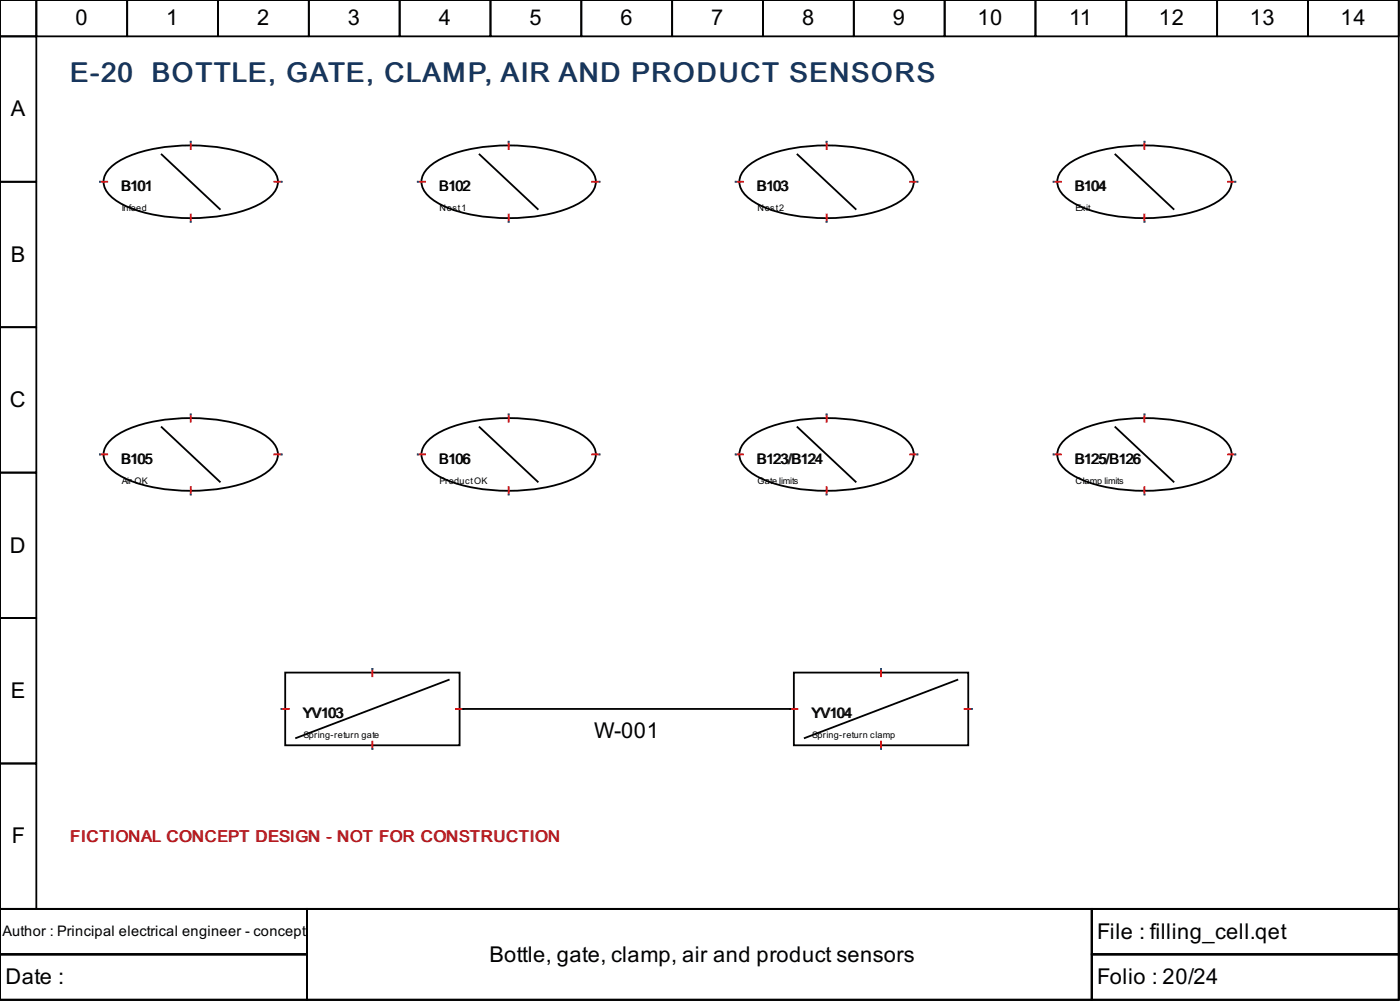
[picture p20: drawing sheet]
<svg xmlns="http://www.w3.org/2000/svg" width="204mm" height="146mm" viewBox="0 0 204 146" stroke-linecap="round" stroke-linejoin="round" font-family="sans-serif">
<defs><g id="words">
<g font-size="4" fill="#17365d">
<text x="10.2" y="11.9">E-20</text>
<text x="22.1" y="11.9">BOTTLE, GATE, CLAMP, AIR AND PRODUCT SENSORS</text>
</g>
<g font-size="3.2">
<text x="11" y="3.7">0</text>
<text x="24.2" y="3.7">1</text>
<text x="37.4" y="3.7">2</text>
<text x="50.7" y="3.7">3</text>
<text x="63.9" y="3.7">4</text>
<text x="77.1" y="3.7">5</text>
<text x="90.4" y="3.7">6</text>
<text x="103.6" y="3.7">7</text>
<text x="116.8" y="3.7">8</text>
<text x="130" y="3.7">9</text>
<text x="142.3" y="3.7">10</text>
<text x="155.7" y="3.7">11</text>
<text x="168.8" y="3.7">12</text>
<text x="182" y="3.7">13</text>
<text x="195.3" y="3.7">14</text>
<text x="1.6" y="16.9">A</text>
<text x="1.6" y="38.1">B</text>
<text x="1.5" y="59.3">C</text>
<text x="1.5" y="80.4">D</text>
<text x="1.6" y="101.6">E</text>
<text x="86.5" y="107.4">W-001</text>
<text x="1.7" y="122.8">F</text>
<text x="159.8" y="136.7">File : filling_cell.qet</text>
<text x=".8" y="143.3">Date :</text>
<text x="71.3" y="140">Bottle, gate, clamp, air and product sensors</text>
<text x="159.8" y="143.3">Folio : 20/24</text>
</g>
<text font-size="2.4" fill="#b91c1c" x="10.2" y="122.5">FICTIONAL CONCEPT DESIGN - NOT FOR CONSTRUCTION</text>
<g font-size="2.1">
<text x="17.7" y="27.8">B101</text>
<text x="64" y="27.8">B102</text>
<text x="110.3" y="27.8">B103</text>
<text x="156.6" y="27.8">B104</text>
<text x="17.7" y="67.5">B105</text>
<text x="64" y="67.5">B106</text>
<text x="110.2" y="67.5">B123/B124</text>
<text x="156.5" y="67.5">B125/B126</text>
<text x="44.2" y="104.5">YV103</text>
<text x="118.3" y="104.5">YV104</text>
<text x=".4" y="136.3">Author : Principal electrical engineer - concept</text>
</g>
<g font-size="1.3">
<text x="17.7" y="30.7">Infeed</text>
<text x="64" y="30.7">Nest1</text>
<text x="110.3" y="30.7">Nest2</text>
<text x="156.6" y="30.7">Exit</text>
<text x="17.7" y="70.4">Air OK</text>
<text x="64" y="70.4">ProductOK</text>
<text x="110.3" y="70.4">Gate limits</text>
<text x="156.6" y="70.4">Clamp limits</text>
<text x="44.2" y="107.4">Spring-return gate</text>
<text x="118.3" y="107.4">Spring-return clamp</text>
</g>
</g></defs>
<g fill="none" stroke="#000" stroke-width=".26">
<path d="M0 0h203.7v132.3h-203.7zM0 0h5.3v5.3h-5.3zM0 5.3h5.3v21.2h-5.3zM5.3 0h13.2v5.3h-13.2zM18.5 0h13.2v5.3h-13.2zM31.7 0h13.3v5.3h-13.3zM45 0h13.2v5.3h-13.2zM58.2 0h13.2v5.3h-13.2zM71.4 0h13.3v5.3h-13.3zM84.7 0h13.2v5.3h-13.2zM97.9 0h13.2v5.3h-13.2zM111.1 0h13.3v5.3h-13.3z"/>
<path d="M124.4 0h13.2v5.3h-13.2zM137.6 0h13.2v5.3h-13.2zM150.8 0h13.2v5.3h-13.2zM164 0h13.3v5.3h-13.3zM177.3 0h13.2v5.3h-13.2zM190.5 0h13.2v5.3h-13.2zM0 26.5h5.3v21.1h-5.3zM15.9 24.5a11.7 11.7 0 0 1 5.9-2.7 27.7 27.7 0 0 1 14.4 .7 7.9 7.9 0 0 1 3.9 2.7 2.49 2.49 0 0 1-.5 3.2 11.7 11.7 0 0 1-5.8 2.7 27.7 27.7 0 0 1-14.5-.7 7.9 7.9 0 0 1-3.8-2.6 2.49 2.49 0 0 1 .4-3.3zM23.5 22.5l8.5 7.9M62.2 24.5a11.7 11.7 0 0 1 5.9-2.7 27.7 27.7 0 0 1 14.4 .7 7.9 7.9 0 0 1 3.9 2.7 2.49 2.49 0 0 1-.5 3.2 11.7 11.7 0 0 1-5.8 2.7 27.7 27.7 0 0 1-14.5-.7 7.9 7.9 0 0 1-3.8-2.6 2.49 2.49 0 0 1 .4-3.3zM69.8 22.5l8.5 7.9M108.5 24.5a11.7 11.7 0 0 1 5.9-2.7 27.7 27.7 0 0 1 14.4 .7 7.9 7.9 0 0 1 3.9 2.7 2.49 2.49 0 0 1-.5 3.2 11.7 11.7 0 0 1-5.8 2.7 27.7 27.7 0 0 1-14.4-.7 7.9 7.9 0 0 1-3.9-2.6 2.49 2.49 0 0 1 .4-3.3z"/>
<path d="M116.2 22.5l8.4 7.9M154.8 24.5a11.7 11.7 0 0 1 5.9-2.7 27.7 27.7 0 0 1 14.4 .7 7.9 7.9 0 0 1 3.9 2.7 2.49 2.49 0 0 1-.5 3.2 11.7 11.7 0 0 1-5.8 2.7 27.7 27.7 0 0 1-14.4-.7 7.9 7.9 0 0 1-3.9-2.6 2.49 2.49 0 0 1 .4-3.3zM162.5 22.5l8.4 7.9M0 47.6h5.3v21.2h-5.3zM0 68.8h5.3v21.2h-5.3zM15.9 64.2a11.7 11.7 0 0 1 5.9-2.7 27.7 27.7 0 0 1 14.4 .7 7.9 7.9 0 0 1 3.9 2.6 2.49 2.49 0 0 1-.5 3.3 11.7 11.7 0 0 1-5.8 2.7 27.7 27.7 0 0 1-14.5-.7 7.9 7.9 0 0 1-3.8-2.7 2.49 2.49 0 0 1 .4-3.2zM23.5 62.2l8.5 7.9M62.2 64.2a11.7 11.7 0 0 1 5.9-2.7 27.7 27.7 0 0 1 14.4 .7 7.9 7.9 0 0 1 3.9 2.6 2.49 2.49 0 0 1-.5 3.3 11.7 11.7 0 0 1-5.8 2.7 27.7 27.7 0 0 1-14.5-.7 7.9 7.9 0 0 1-3.8-2.7 2.49 2.49 0 0 1 .4-3.2zM69.8 62.2l8.5 7.9M108.5 64.2a11.7 11.7 0 0 1 5.9-2.7 27.7 27.7 0 0 1 14.4 .7 7.9 7.9 0 0 1 3.9 2.6 2.49 2.49 0 0 1-.5 3.3 11.7 11.7 0 0 1-5.8 2.7 27.7 27.7 0 0 1-14.4-.7 7.9 7.9 0 0 1-3.9-2.7 2.49 2.49 0 0 1 .4-3.2zM116.2 62.2l8.4 7.9M154.8 64.2a11.7 11.7 0 0 1 5.9-2.7 27.7 27.7 0 0 1 14.4 .7 7.9 7.9 0 0 1 3.9 2.6 2.49 2.49 0 0 1-.5 3.3 11.7 11.7 0 0 1-5.8 2.7 27.7 27.7 0 0 1-14.4-.7 7.9 7.9 0 0 1-3.9-2.7 2.49 2.49 0 0 1 .4-3.2z"/>
<path d="M162.5 62.2l8.4 7.9M0 90h5.3v21.1h-5.3zM41.5 97.9h25.4v10.6h-25.4zM65.4 99l-22.3 8.4M115.6 97.9h25.4v10.6h-25.4zM139.4 99l-22.2 8.4M0 111.1h5.3v21.2h-5.3zM67.5 103.2h47.6M0 132.3h203.7v13.2h-203.7zM0 132.3h44.7v6.6h-44.7zM0 138.9h44.7v6.6h-44.7zM44.7 132.3h114.3v13.2h-114.3z"/>
<path d="M159 132.3h44.7v6.6h-44.7zM159 138.9h44.7v6.6h-44.7z"/>
</g>
<g fill="none" stroke="#f00" stroke-width=".26">
<path d="M14.6 26.5h1M27.8 20.6v1.1M27.8 31.2v1.1M40 26.5h1M60.9 26.5h1M74.1 20.6v1.1M74.1 31.2v1.1M86.3 26.5h1M107.2 26.5h1M120.4 20.6v1.1M120.4 31.2v1.1M132.6 26.5h1"/>
<path d="M153.5 26.5h1M166.7 20.6v1.1M166.7 31.2v1.1M178.9 26.5h1M14.6 66.1h1M27.8 60.3v1.1M27.8 70.9v1.1M40 66.1h1M60.9 66.1h1M74.1 60.3v1.1M74.1 70.9v1.1M86.3 66.1h1"/>
<path d="M107.2 66.1h1M120.4 60.3v1.1M120.4 70.9v1.1M132.6 66.1h1M153.5 66.1h1M166.7 60.3v1.1M166.7 70.9v1.1M178.9 66.1h1M54.2 97.4v1M128.3 97.4v1M41 103.2h1.1M54.2 108v1"/>
<path d="M66.4 103.2h1.1M115.1 103.2h1.1M128.3 108v1M140.5 103.2h1.1"/>
</g>
<g fill="none" stroke="#00f" stroke-width=".26">
<path d="M14.6 26.5h.1M27.8 20.6h.1M27.8 32.3h.1M41 26.5h.1M60.9 26.5h.1M74.1 20.6h.1M74.1 32.3h.1M87.3 26.5h.1M107.2 26.5h.1M120.4 20.6h.1M120.4 32.3h.1M133.6 26.5h.1"/>
<path d="M153.5 26.5h.1M166.7 20.6h.1M166.7 32.3h.1M179.9 26.5h.1M14.6 66.1h.1M27.8 60.3h.1M27.8 72h.1M41 66.1h.1M60.9 66.1h.1M74.1 60.3h.1M74.1 72h.1M87.3 66.1h.1"/>
<path d="M107.2 66.1h.1M120.4 60.3h.1M120.4 72h.1M133.6 66.1h.1M153.5 66.1h.1M166.7 60.3h.1M166.7 72h.1M179.9 66.1h.1M54.2 97.4h.1M128.3 97.4h.1M41 103.2h.1M54.2 109h.1"/>
<path d="M67.5 103.2h.1M115.1 103.2h.1M128.3 109h.1M141.6 103.2h.1"/>
</g>
<use href="#words"/>
</svg>
